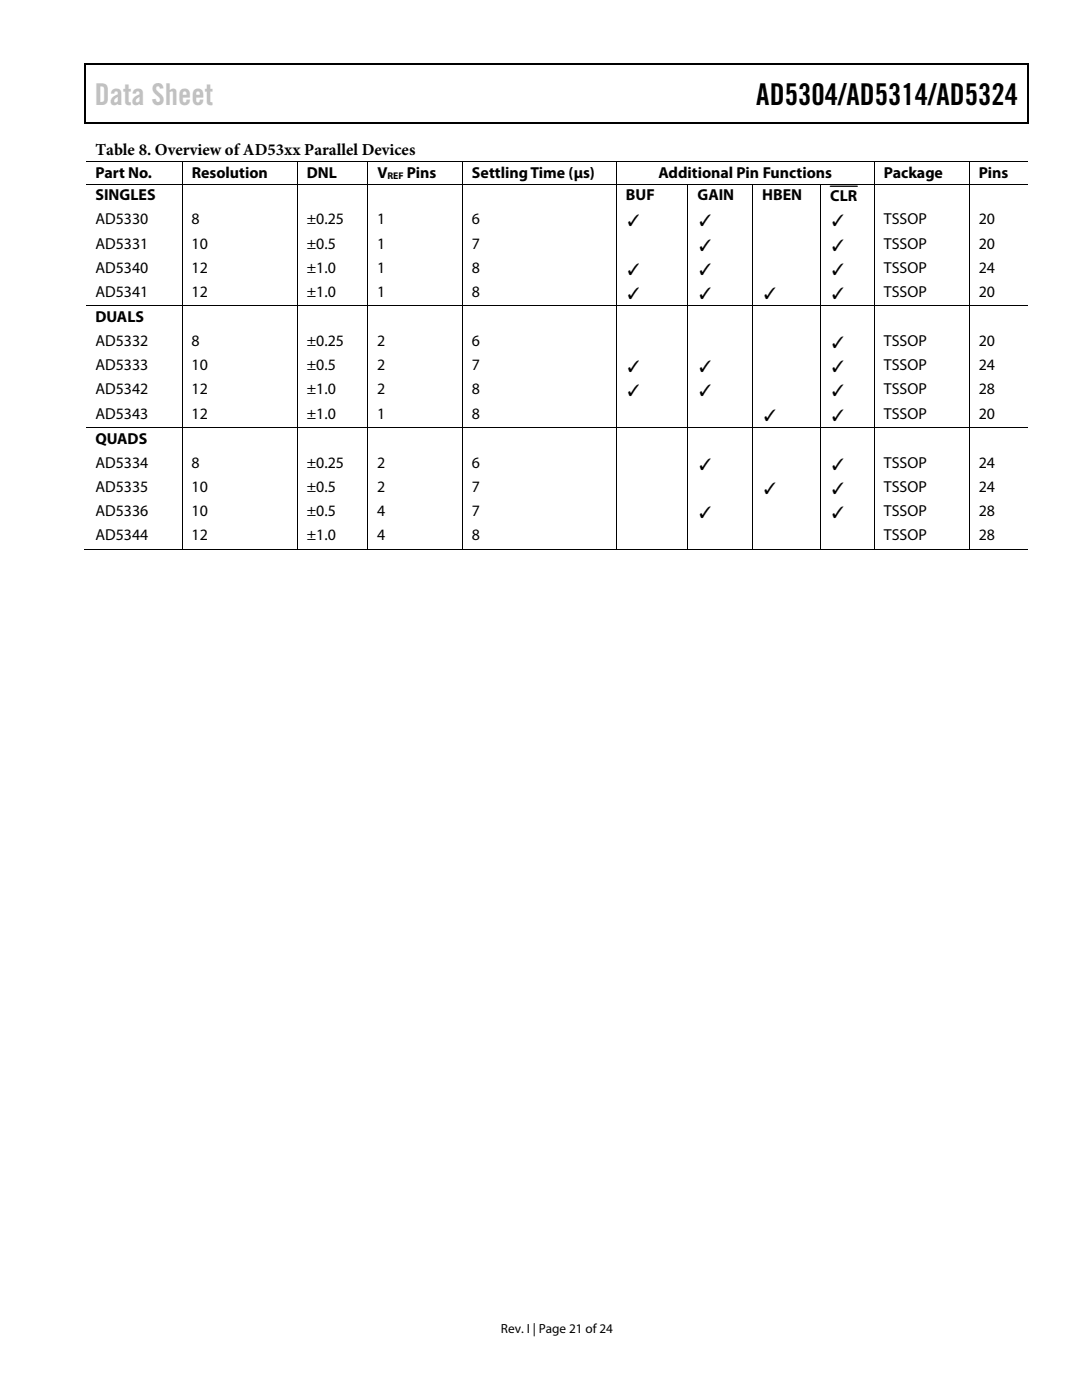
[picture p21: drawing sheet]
<svg xmlns="http://www.w3.org/2000/svg" width="216mm" height="279mm" viewBox="0 0 216 279" stroke-linecap="round" stroke-linejoin="round" font-family="sans-serif">
<defs><g id="words">
<text font-size="6" fill="#c0c0c0" x="18.9" y="21">Data Sheet</text>
<text font-size="6" x="150.9" y="21">AD5304/AD5314/AD5324</text>
<text font-size="3.3" x="19" y="30.9">Table 8. Overview of AD53xx Parallel Devices</text>
<g font-size="3.2">
<text x="19" y="35.5">Part No.</text>
<text x="38.3" y="35.5">Resolution</text>
<text x="61.2" y="35.5">DNL</text>
<text x="75.3" y="35.5">V</text>
<text x="81.2" y="35.5">Pins</text>
<text x="94.2" y="35.5">Settling Time (μs)</text>
<text x="131.4" y="35.5">Additional Pin Functions</text>
<text x="176.4" y="35.5">Package</text>
<text x="195.3" y="35.5">Pins</text>
<text x="19" y="40">SINGLES</text>
<text x="124.9" y="40">BUF</text>
<text x="139.2" y="40">GAIN</text>
<text x="152.1" y="40">HBEN</text>
<text x="165.7" y="40">CLR</text>
<text x="19" y="44.8">AD5330</text>
<text x="38.2" y="44.8">8</text>
<text x="61.2" y="44.8">±0.25</text>
<text x="75.3" y="44.8">1</text>
<text x="94.2" y="44.8">6</text>
<text x="124.9" y="45.2">✓</text>
<text x="139.2" y="45.2">✓</text>
<text x="165.7" y="45.2">✓</text>
<text x="176.4" y="44.8">TSSOP</text>
<text x="195.3" y="44.8">20</text>
<text x="19" y="49.6">AD5331</text>
<text x="38.2" y="49.6">10</text>
<text x="61.2" y="49.6">±0.5</text>
<text x="75.3" y="49.6">1</text>
<text x="94.2" y="49.6">7</text>
<text x="139.2" y="50">✓</text>
<text x="165.7" y="50">✓</text>
<text x="176.4" y="49.6">TSSOP</text>
<text x="195.3" y="49.6">20</text>
<text x="19" y="54.4">AD5340</text>
<text x="19" y="59.2">AD5341</text>
<text x="38.2" y="54.4">12</text>
<text x="38.2" y="59.2">12</text>
<text x="61.2" y="54.4">±1.0</text>
<text x="61.2" y="59.2">±1.0</text>
<text x="75.3" y="54.4">1</text>
<text x="75.3" y="59.2">1</text>
<text x="94.2" y="54.4">8</text>
<text x="94.2" y="59.2">8</text>
<text x="124.9" y="54.8">✓</text>
<text x="124.9" y="59.6">✓</text>
<text x="139.2" y="54.8">✓</text>
<text x="139.2" y="59.6">✓</text>
<text x="152.1" y="59.6">✓</text>
<text x="165.7" y="54.8">✓</text>
<text x="165.7" y="59.6">✓</text>
<text x="176.4" y="54.4">TSSOP</text>
<text x="176.4" y="59.2">TSSOP</text>
<text x="195.3" y="54.4">24</text>
<text x="195.3" y="59.2">20</text>
<text x="19" y="64.3">DUALS</text>
<text x="19" y="69.1">AD5332</text>
<text x="38.2" y="69.1">8</text>
<text x="61.2" y="69.1">±0.25</text>
<text x="75.3" y="69.1">2</text>
<text x="94.2" y="69.1">6</text>
<text x="165.7" y="69.5">✓</text>
<text x="176.4" y="69.1">TSSOP</text>
<text x="195.3" y="69.1">20</text>
<text x="19" y="73.9">AD5333</text>
<text x="38.2" y="73.9">10</text>
<text x="61.2" y="73.9">±0.5</text>
<text x="75.3" y="73.9">2</text>
<text x="94.2" y="73.9">7</text>
<text x="124.9" y="74.3">✓</text>
<text x="139.2" y="74.3">✓</text>
<text x="165.7" y="74.3">✓</text>
<text x="176.4" y="73.9">TSSOP</text>
<text x="195.3" y="73.9">24</text>
<text x="19" y="78.7">AD5342</text>
<text x="19" y="83.5">AD5343</text>
<text x="38.2" y="78.7">12</text>
<text x="38.2" y="83.5">12</text>
<text x="61.2" y="78.7">±1.0</text>
<text x="61.2" y="83.5">±1.0</text>
<text x="75.3" y="78.7">2</text>
<text x="75.3" y="83.5">1</text>
<text x="94.2" y="78.7">8</text>
<text x="94.2" y="83.5">8</text>
<text x="124.9" y="79.1">✓</text>
<text x="139.2" y="79.1">✓</text>
<text x="152.1" y="83.9">✓</text>
<text x="165.7" y="79.1">✓</text>
<text x="165.7" y="83.9">✓</text>
<text x="176.4" y="78.7">TSSOP</text>
<text x="176.4" y="83.5">TSSOP</text>
<text x="195.3" y="78.7">28</text>
<text x="195.3" y="83.5">20</text>
<text x="19" y="88.6">QUADS</text>
<text x="19" y="93.3">AD5334</text>
<text x="38.2" y="93.3">8</text>
<text x="61.2" y="93.3">±0.25</text>
<text x="75.3" y="93.3">2</text>
<text x="94.2" y="93.3">6</text>
<text x="139.2" y="93.7">✓</text>
<text x="165.7" y="93.7">✓</text>
<text x="176.4" y="93.3">TSSOP</text>
<text x="195.3" y="93.3">24</text>
<text x="19" y="98.2">AD5335</text>
<text x="38.2" y="98.2">10</text>
<text x="61.2" y="98.2">±0.5</text>
<text x="75.3" y="98.2">2</text>
<text x="94.2" y="98.2">7</text>
<text x="152.1" y="98.6">✓</text>
<text x="165.7" y="98.6">✓</text>
<text x="176.4" y="98.2">TSSOP</text>
<text x="195.3" y="98.2">24</text>
<text x="19" y="103">AD5336</text>
<text x="19" y="107.8">AD5344</text>
<text x="38.2" y="103">10</text>
<text x="38.2" y="107.8">12</text>
<text x="61.2" y="103">±0.5</text>
<text x="61.2" y="107.8">±1.0</text>
<text x="75.3" y="103">4</text>
<text x="75.3" y="107.8">4</text>
<text x="94.2" y="103">7</text>
<text x="94.2" y="107.8">8</text>
<text x="139.2" y="103.4">✓</text>
<text x="165.7" y="103.4">✓</text>
<text x="176.4" y="107.8">TSSOP</text>
<text x="176.4" y="103">TSSOP</text>
<text x="195.3" y="107.8">28</text>
<text x="195.3" y="103">28</text>
</g>
<text font-size="2.6" x="99.9" y="266">Rev. I | Page 21 of 24</text>
<text font-size="1.9" x="77.3" y="35.6">REF</text>
</g></defs>
<path d="M16.9 12.7h.2v1h-.2zM205.1 12.7h.2v1h-.2zM205.1 12.7h.2v.3h-.2zM82.3 24.4h.2v.3h-.2zM205.1 24.4h.2v.3h-.2z" fill="#000"/>
<path d="M16.9 12.8h188.2M17 13.7v11M205.2 13.7v11M165.7 37.2h5.4M205.1 24.5h-188.2" fill="none" stroke="#000" stroke-width=".25"/>
<g fill="none" stroke="#000" stroke-width=".2">
<path d="M17.1 32.2h188M17.1 36.7h188M36.3 32.3v4.4M36.3 36.8v24.1M59.3 32.3v4.4M59.3 36.8v24.1M73.4 32.3v4.4M73.4 36.8v24.1M92.3 32.3v4.4M92.3 36.8v24.1M123 32.3v4.4M123 36.8v24.1"/>
<path d="M137.3 36.8v24.1M150.2 36.8v24.1M163.8 36.8v24.1M174.5 32.3v4.4M174.5 36.8v24.1M193.4 32.3v4.4M193.4 36.8v24.1M17.1 61h188M36.3 61.1v24.1M59.3 61.1v24.1M73.4 61.1v24.1M92.3 61.1v24.1"/>
<path d="M123 61.1v24.1M137.3 61.1v24.1M150.2 61.1v24.1M163.8 61.1v24.1M174.5 61.1v24.1M193.4 61.1v24.1M17.1 85.3h188M36.3 85.4v24.3M59.3 85.4v24.3M73.4 85.4v24.3M92.3 85.4v24.3M123 85.4v24.3"/>
<path d="M137.3 85.4v24.3M150.2 85.4v24.3M163.8 85.4v24.3M174.5 85.4v24.3M193.4 85.4v24.3M16.9 109.6h19.4M36.4 109.6h22.8M59.4 109.6h13.9M73.5 109.6h18.7M92.4 109.6h30.5M123.1 109.6h14.1M137.4 109.6h12.7"/>
<path d="M150.2 109.6h13.5M163.9 109.6h10.5M174.6 109.6h18.7M193.5 109.6h11.6"/>
</g>
<use href="#words"/>
</svg>
